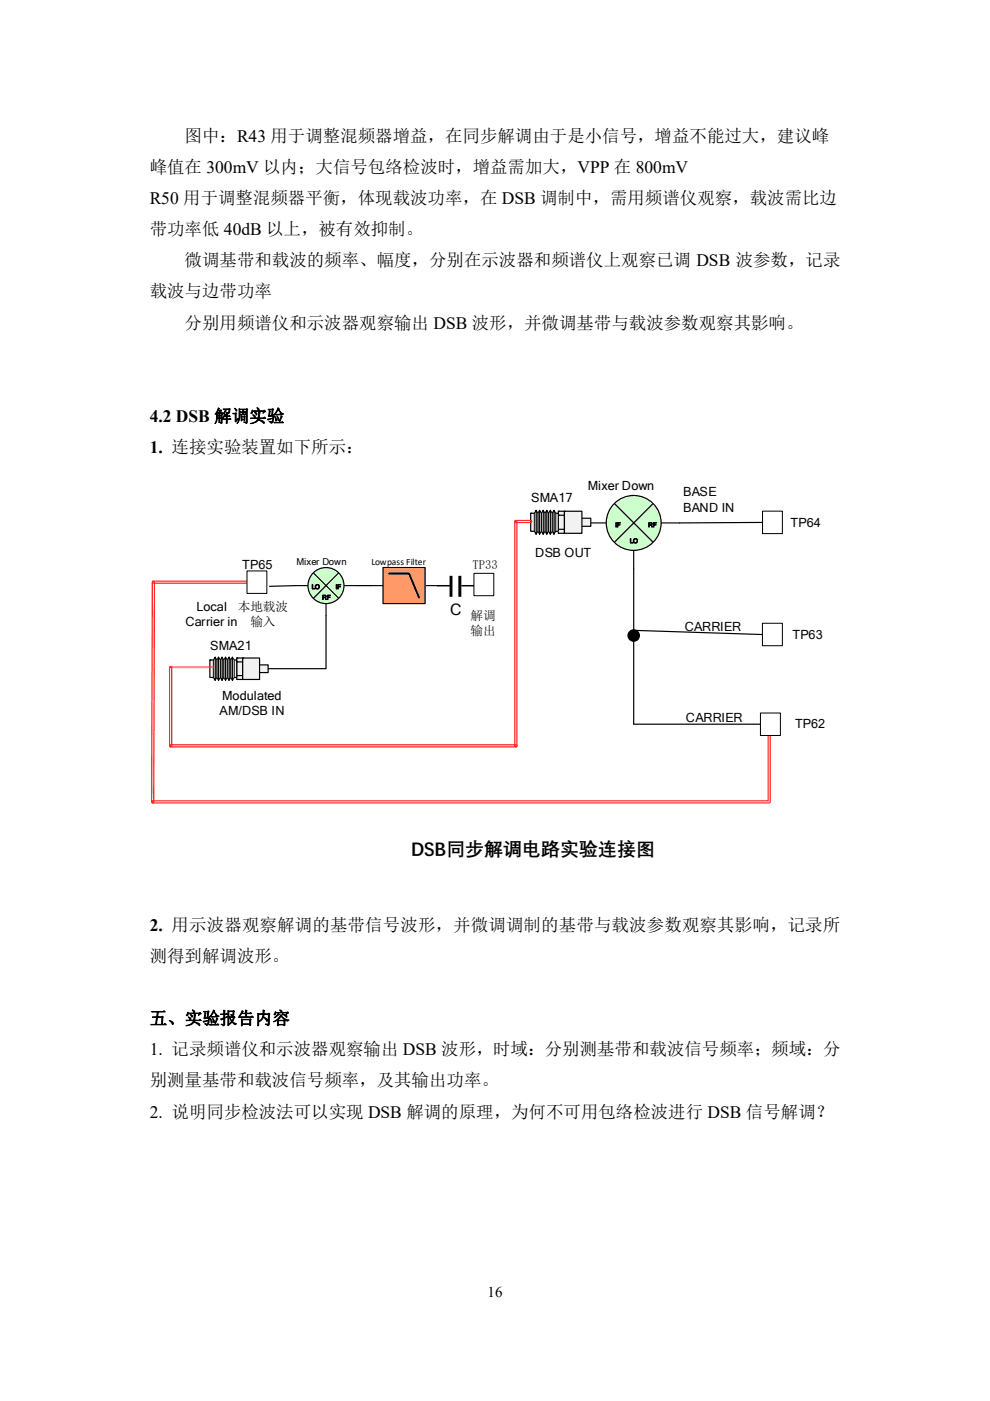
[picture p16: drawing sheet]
<svg xmlns="http://www.w3.org/2000/svg" width="210mm" height="297mm" viewBox="0 0 210 297" stroke-linecap="round" stroke-linejoin="round" font-family="sans-serif">
<defs><g id="words">
<text font-size="4" x="87.2" y="181.3">DSB同步解调电路实验连接图</text>
<g font-size="3.7">
<text x="39.2" y="30">图中：R43 用于调整混频器增益，在同步解调由于是小信号，增益不能过大，建议峰</text>
<text x="31.7" y="36.6">峰值在 300mV 以内；大信号包络检波时，增益需加大，VPP 在 800mV</text>
<text x="31.7" y="43.2">R50 用于调整混频器平衡，体现载波功率，在 DSB 调制中，需用频谱仪观察，载波需比边</text>
<text x="31.7" y="49.8">带功率低 40dB 以上，被有效抑制。</text>
<text x="39.2" y="56.5">微调基带和载波的频率、幅度，分别在示波器和频谱仪上观察已调 DSB 波参数，记录</text>
<text x="31.7" y="63.1">载波与边带功率</text>
<text x="39.2" y="69.7">分别用频谱仪和示波器观察输出 DSB 波形，并微调基带与载波参数观察其影响。</text>
<text x="31.7" y="89.5">4.2 DSB 解调实验</text>
<text x="31.7" y="96.1">1. 连接实验装置如下所示：</text>
<text x="31.8" y="197.3">2. 用示波器观察解调的基带信号波形，并微调调制的基带与载波参数观察其影响，记录所</text>
<text x="31.8" y="203.9">测得到解调波形。</text>
<text x="31.8" y="217.1">五、实验报告内容</text>
<text x="31.8" y="223.8">1. 记录频谱仪和示波器观察输出 DSB 波形，时域：分别测基带和载波信号频率；频域：分</text>
<text x="31.8" y="230.4">别测量基带和载波信号频率，及其输出功率。</text>
<text x="31.8" y="237">2. 说明同步检波法可以实现 DSB 解调的原理，为何不可用包络检波进行 DSB 信号解调？</text>
</g>
<text font-size="3.4" x="95.5" y="130.3">C</text>
<text font-size="3.2" x="103.4" y="275.1">16</text>
<g font-size="2.7">
<text x="112.6" y="106.5">SMA17</text>
<text x="124.7" y="104">Mixer Down</text>
<text x="144.9" y="105.3">BASE</text>
<text x="144.9" y="108.5">BAND IN</text>
<text x="167.7" y="111.6">TP64</text>
<text x="113.5" y="118.1">DSB OUT</text>
<text x="51.4" y="120.7">TP65</text>
<text x="100.2" y="120.7">TP33</text>
<text x="41.7" y="129.6">Local</text>
<text x="50.4" y="129.6">本地载波</text>
<text x="99.8" y="131.4">解调</text>
<text x="39.3" y="132.8">Carrier in</text>
<text x="44.6" y="137.7">SMA21</text>
<text x="53.1" y="132.8">输入</text>
<text x="99.8" y="134.6">输出</text>
<text x="145.2" y="133.9">CARRIER</text>
<text x="168.1" y="135.4">TP63</text>
<text x="47.1" y="148.4">Modulated</text>
<text x="46.6" y="151.6">AM/DSB IN</text>
<text x="145.5" y="153.2">CARRIER</text>
<text x="168.6" y="154.4">TP62</text>
</g>
<g font-size="2">
<text x="62.9" y="119.7">Mixer Down</text>
<text x="78.8" y="119.7">Lowpass Filter</text>
</g>
<g font-size="1.3">
<text x="130.5" y="111.8">IF</text>
<text x="137.5" y="111.8">RF</text>
<text x="133.6" y="115.1">LO</text>
<text x="66.1" y="124.9">LO</text>
<text x="71.2" y="124.9">IF</text>
<text x="68.3" y="127.1">RF</text>
</g>
</g></defs>
<path d="M124.7 110.9h19.4M134.4 116.7v3.9" fill="none" stroke="#000" stroke-width=".24"/>
<circle cx="134.4" cy="110.9" r="5.8" fill="#cfc"/>
<g fill="none" stroke="#000" stroke-width=".25">
<path d="M130.4 106.8l8 8.1M138.4 106.8l-8 8.1"/>
<circle cx="134.4" cy="110.9" r="5.8"/>
</g>
<path d="M112.6 103.9h14.4v3.4h-14.4z" fill="#fff"/>
<path d="M123.2 109.9h2.1v1.7h-2.1z" fill="#f2f2f2"/>
<path d="M123.2 109.9h2.1v1.7h-2.1zM123.2 109.9h.1" fill="none" stroke="#000" stroke-width=".25"/>
<path d="M118.4 108.4h1.3v4.7h-1.3z" fill="#f2f2f2"/>
<path d="M118.4 108.4h1.3v4.7h-1.3zM118.4 108.4h.1" fill="none" stroke="#000" stroke-width=".25"/>
<path d="M118.4 109.2h1.3v3h-1.3z" fill="#f2f2f2"/>
<path d="M118.4 109.2h1.3v3h-1.3zM118.4 109.2h.1" fill="none" stroke="#000" stroke-width=".25"/>
<path d="M112.6 108.8h5.8v3.8h-5.8z" fill="#f2f2f2"/>
<path d="M112.6 108.8h5.8v3.8h-5.8zM112.6 108.8h.1" fill="none" stroke="#000" stroke-width=".25"/>
<path d="M119.7 108.4h3.7v4.7h-3.7z" fill="#f2f2f2"/>
<g fill="none" stroke="#000" stroke-width=".25">
<path d="M119.7 108.4h3.7v4.7h-3.7zM119.7 108.4h.1M134.4 133.6l27.3 .9M134.4 120.6v32.9"/>
<circle cx="134.4" cy="134.7" r="1.21"/>
</g>
<path d="M113.5 108.2v5.1M113.9 108.2v5.1M114.6 108.2v5.1M115 108.2v5.1M115.4 108.2v5.1M115.8 108.2v5.1M116.2 108.2v5.1M116.5 108.2v5.1M116.9 108.2v5.1M117.3 108.2v5.1M117.7 108.2v5.1" fill="none" stroke="#f2f2f2" stroke-width=".38"/>
<path d="M113.7 108.2v5.1l-.4-.7v-3.8zM113.7 108.2l.4 .6v3.8l-.4 .7zM114.4 108.2v5.1l-.3-.7v-3.8zM114.4 108.2l.4 .6v3.8l-.4 .7zM115.2 108.2v5.1l-.4-.7v-3.8zM115.2 108.2l.4 .6v3.8l-.4 .7zM116 108.2v5.1l-.4-.7v-3.8zM116 108.2l.4 .6v3.8l-.4 .7zM116.7 108.2v5.1l-.3-.7v-3.8zM116.7 108.2l.4 .6v3.8l-.4 .7zM117.5 108.2v5.1l-.4-.7v-3.8zM117.5 108.2l.4 .6v3.8l-.4 .7z" fill="none" stroke="#000" stroke-width=".21"/>
<path d="M114.3 108.2v5.1" fill="none" stroke="#f2f2f2" stroke-width=".36"/>
<circle cx="134.4" cy="134.7" r="1.21" fill="#000"/>
<path d="M62.8 124.2h12.7M69.2 128v2.5" fill="none" stroke="#000" stroke-width=".24"/>
<circle cx="69.1" cy="124.2" r="3.8" fill="#cfc"/>
<g fill="none" stroke="#000" stroke-width=".25">
<path d="M66.5 121.5l5.3 5.3M71.8 121.5l-5.3 5.3"/>
<circle cx="69.1" cy="124.2" r="3.8"/>
</g>
<path d="M78.7 124.2h14" fill="none" stroke="#000" stroke-width=".24"/>
<path d="M81.2 120.3h8.9v7.7h-8.9z" fill="#f96"/>
<path d="M62.8 124.2l-5.6 .1M75.5 124.2h3.2M81.2 120.3h8.9v7.7h-8.9z" fill="none" stroke="#000" stroke-width=".25"/>
<path d="M82.5 121.6h4.3l2.1 5.1" fill="none" stroke="#000" stroke-width=".4"/>
<path d="M97.2 122.1h.7v4.4h-.7zM95.4 122.1h.6v4.4h-.6z" fill-rule="evenodd" fill="#000"/>
<path d="M92.7 124.2h2.8M97.9 124.2h2.6" fill="none" stroke="#000" stroke-width=".31"/>
<path d="M44.5 135.2h14v3.3h-14z" fill="#fff"/>
<path d="M54.8 141h2.1v1.6h-2.1z" fill="#f2f2f2"/>
<path d="M54.8 141h2.1v1.6h-2.1zM54.8 141h.1" fill="none" stroke="#000" stroke-width=".25"/>
<path d="M50.2 139.5h1.3v4.6h-1.3z" fill="#f2f2f2"/>
<path d="M50.2 139.5h1.3v4.6h-1.3zM50.2 139.5h.1" fill="none" stroke="#000" stroke-width=".25"/>
<path d="M50.2 140.3h1.3v2.9h-1.3z" fill="#f2f2f2"/>
<path d="M50.2 140.3h1.3v2.9h-1.3zM50.2 140.3h.1" fill="none" stroke="#000" stroke-width=".25"/>
<path d="M44.5 139.9h5.7v3.7h-5.7z" fill="#f2f2f2"/>
<path d="M44.5 139.9h5.7v3.7h-5.7zM44.5 139.9h.1" fill="none" stroke="#000" stroke-width=".25"/>
<path d="M51.5 139.5h3.6v4.6h-3.6z" fill="#f2f2f2"/>
<path d="M51.5 139.5h3.6v4.6h-3.6zM51.5 139.5h.1M69.2 130.5v11.3h-12.3" fill="none" stroke="#000" stroke-width=".25"/>
<path d="M45.4 139.3v5M46.5 139.3v5M47.6 139.3v5M48.4 139.3v5M49.5 139.3v5" fill="none" stroke="#f2f2f2" stroke-width=".38"/>
<path d="M45.6 139.3v5l-.3-.7v-3.7zM45.6 139.3l.4 .6v3.7l-.4 .7zM46.4 139.3l.3 .6v3.7l-.3 .7zM46.4 139.3v5l-.4-.7v-3.7zM47.1 139.3v5l-.4-.7v-3.7zM47.1 139.3l.4 .6v3.7l-.4 .7zM47.8 139.3l.4 .6v3.7l-.4 .7zM47.8 139.3v5l-.3-.7v-3.7zM48.6 139.3v5l-.4-.7v-3.7zM48.6 139.3l.3 .6v3.7l-.3 .7zM49.3 139.3v5l-.4-.7v-3.7zM49.3 139.3l.4 .6v3.7l-.4 .7z" fill="none" stroke="#000" stroke-width=".21"/>
<path d="M45.8 139.3v5M46.2 139.3v5M46.9 139.3v5M47.3 139.3v5M48 139.3v5M48.8 139.3v5M49.1 139.3v5" fill="none" stroke="#f2f2f2" stroke-width=".36"/>
<g fill="#f00">
<path d="M109.4 110.7h3.2v.2h-3.2zM109.4 110.2h3.2v.3h-3.2zM112.6 110.2a.34 .34 0 0 1 .3 .4 .34 .34 0 0 1-.3 .3zM109.2 110.3l.2-.1v.7a.34 .34 0 0 1-.3-.2 .34 .34 0 0 1 .1-.4z"/>
<path d="M109.5 110.6h.2v47.5h-.2zM109.1 110.6h.2v47.5h-.2zM109.2 110.3a.34 .34 0 0 1 .5 .3h-.6zM109.1 158.1h.6a.34 .34 0 0 1-.3 .4 .34 .34 0 0 1-.3-.4z"/>
<path d="M36.2 158.2h73.2v.3h-73.2zM36.2 157.8h73.2v.2h-73.2zM109.4 157.8a.34 .34 0 0 1 .3 .3 .34 .34 0 0 1-.3 .4zM36 157.8h.2v.7a.34 .34 0 0 1-.3-.3 .34 .34 0 0 1 .1-.4z"/>
<path d="M35.9 141.5h.2v16.6h-.2zM36.3 141.5h.2v16.6h-.2zM35.9 158.1h.6a.34 .34 0 0 1-.3 .4 .34 .34 0 0 1-.3-.4zM35.9 141.3a.34 .34 0 0 1 .4-.1 .34 .34 0 0 1 .2 .3h-.6z"/>
<path d="M36.2 141.3l9.1 .1zM36.2 141.5l9.1 .1zM36.1 141.4l.1-.1v.3zM45.3 141.3l.1 .2-.1 .1z"/>
<path d="M32.4 170.1h130.7l.2-.1v-15.8h.2v15.8l-.4 .3h-130.7zM32.4 169.7h130.4v-15.5h.2v15.7h-130.6zM163 153.9a.33 .33 0 0 1 .5 .3h-.7zM32.1 169.9l.3-.2v.6a.33 .33 0 0 1-.3-.4z"/>
<path d="M32.6 123.4h.3l-.2 46.6h-.2zM32.2 123.4h.2l-.1 46.6h-.3zM32.2 123.3a.34 .34 0 0 1 .4-.2 .34 .34 0 0 1 .3 .3h-.7zM32 170h.7a.34 .34 0 0 1-.3 .3 .34 .34 0 0 1-.4-.3z"/>
<path d="M32.5 123.1h19.9v.2h-19.9zM32.5 123.5h19.9v.3h-19.9zM32.2 123.3l.3-.2v.7a.33 .33 0 0 1-.3-.5zM52.4 123.1a.33 .33 0 0 1 .3 .3 .33 .33 0 0 1-.3 .4z"/>
</g>
<path d="M100.5 121.6h4.2v4.7h-4.2z" fill="#fff"/>
<path d="M100.5 121.6h4.2v4.7h-4.2z" fill="none" stroke="#000" stroke-width=".21"/>
<path d="M161.7 108.4h4.2v4.7h-4.2z" fill="#fff"/>
<path d="M161.7 108.4h4.2v4.7h-4.2z" fill="none" stroke="#000" stroke-width=".21"/>
<path d="M161.7 132.1h4.2v4.8h-4.2z" fill="#fff"/>
<path d="M161.7 132.1h4.2v4.8h-4.2z" fill="none" stroke="#000" stroke-width=".21"/>
<path d="M161.3 151.2h4.2v4.7h-4.2z" fill="#fff"/>
<path d="M161.3 151.2h4.2v4.7h-4.2z" fill="none" stroke="#000" stroke-width=".21"/>
<path d="M161.7 110.8l-17.6 .1M134.4 153.5h26.9" fill="none" stroke="#000" stroke-width=".25"/>
<path d="M52.4 121.1h4.2v4.7h-4.2z" fill="#fff"/>
<path d="M52.4 121.1h4.2v4.7h-4.2z" fill="none" stroke="#000" stroke-width=".21"/>
<use href="#words"/>
</svg>
